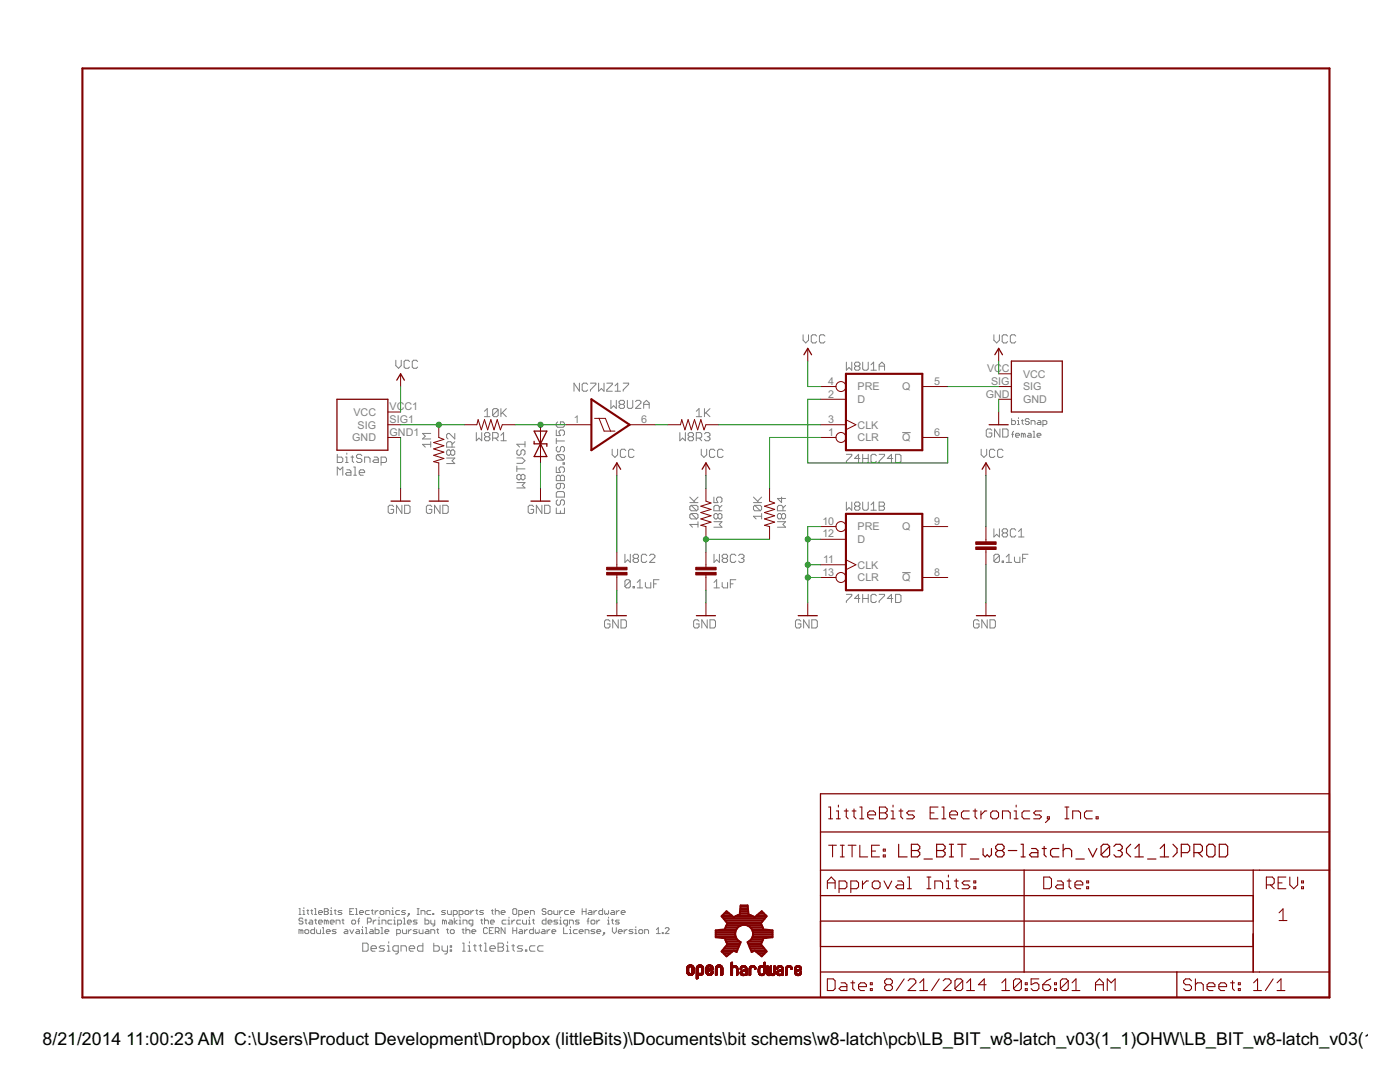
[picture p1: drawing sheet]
<svg xmlns="http://www.w3.org/2000/svg" width="279mm" height="216mm" viewBox="0 0 279 216" stroke-linecap="round" stroke-linejoin="round" font-family="sans-serif">
<defs><g id="words">
<g font-size="4">
<text x="8.5" y="208.5">8/21/2014</text>
<text x="25.2" y="208.5">11:00:23 AM C:\Users\Product Development\Dropbox (littleBits)\Documents\bit schems\w8-latch\pcb\LB_BIT_w8-latch_v03(1_1)OHW\LB_BIT_w8-latch_v03(1_1)P</text>
</g>
<g font-size="2.4" fill="#808080">
<text x="165.3" y="76.8">4</text>
<text x="171.2" y="77.9">PRE</text>
<text x="180.1" y="77.9">Q</text>
<text x="186.4" y="76.8">5</text>
<text x="197" y="74.2">VC</text>
<text x="197.8" y="76.8">SIG</text>
<text x="199.9" y="74.2">C</text>
<text x="204.2" y="75.4">VCC</text>
<text x="204.2" y="77.9">SIG</text>
<text x="70.6" y="83">VCC</text>
<text x="77.8" y="81.9">VCC1</text>
<text x="165.3" y="79.3">2</text>
<text x="171.2" y="80.4">D</text>
<text x="196.7" y="79.3">GND</text>
<text x="204.2" y="80.4">GND</text>
<text x="70.3" y="88.1">GND</text>
<text x="71.4" y="85.5">SIG</text>
<text x="77.8" y="84.4">SIG1</text>
<text x="77.8" y="86.9">GND1</text>
<text x="114.5" y="84.4">1</text>
<text x="128" y="84.4">6</text>
<text x="165.3" y="86.9">1</text>
<text x="165.3" y="84.4">3</text>
<text x="171.2" y="88.1">CLR</text>
<text x="171.2" y="85.5">CLK</text>
<text x="180.1" y="88.1">Q</text>
<text x="186.4" y="86.9">6</text>
<text x="164.1" y="107.3">12</text>
<text x="164.1" y="104.7">10</text>
<text x="171.2" y="105.8">PRE</text>
<text x="180.1" y="105.8">Q</text>
<text x="186.4" y="104.7">9</text>
<text x="164.3" y="112.3">11</text>
<text x="171.2" y="108.4">D</text>
<text x="171.2" y="113.4">CLK</text>
<text x="164.1" y="114.9">13</text>
<text x="171.2" y="116">CLR</text>
<text x="180.1" y="116">Q</text>
<text x="186.4" y="114.9">8</text>
</g>
</g></defs>
<g fill="none" stroke="#808080" stroke-width=".2">
<path d="M79 71.9v1.1l.5 .5 .6-.5v-1.1M81.7 72.1l-.3-.2h-.5l-.3 .2v1.1l.3 .3h.5l.3-.3M83.4 72.1l-.3-.2h-.6l-.2 .2v1.1l.2 .3h.6l.3-.3M115.6 76.5v1.6l-1-1.6v1.6M117.3 76.7l-.3-.2h-.5l-.3 .2v1.1l.3 .3h.5l.3-.3M117.8 76.5h1.1v.2l-1.1 1.1v.3M119.5 76.5v1.6l.5-.6 .5 .6v-1.6M121.1 76.5h1.1v.2l-1.1 1.1v.3h1.1M121.9 79.9v1.6l.6-.5 .5 .5v-1.6M122.7 78.1h1.1M122.7 77l.6-.5v1.6M124.4 76.5h1.1v.2l-1.1 1.1v.3"/>
<path d="M125.2 79.9v1.3l.3 .3h.5l.3-.3v-1.3M160.3 66.8v1.1l.5 .5 .6-.5v-1.1M163 67.1l-.3-.3h-.5l-.3 .3v1.1l.3 .2h.5l.3-.2M164.6 67.1l-.2-.3h-.6l-.3 .3v1.1l.3 .2h.6l.2-.2M168.9 72.3v1.6l.5-.6 .6 .6v-1.6M170.8 73.1l-.3-.3v-.3l.3-.2h.5l.3 .2v.3l-.3 .3M170.8 73.1l-.3 .2v.3l.3 .3h.5l.3-.3v-.3l-.3-.2M170.8 73.1h.5M172.2 72.3v1.3l.2 .3h.6l.3-.3v-1.3M173.8 73.9h1.1M173.8 72.8l.5-.5v1.6M175.5 73.9v-1.1l.5-.5 .5 .5v1.1"/>
<path d="M175.5 73.1h1M198.4 66.8v1.1l.5 .5 .6-.5v-1.1M201.1 67.1l-.3-.3h-.5l-.3 .3v1.1l.3 .2h.5l.3-.2M202.7 67.1l-.2-.3h-.6l-.3 .3v1.1l.3 .2h.6l.2-.2M67.3 90.7v1.6h.8l.3-.3v-.5l-.3-.3h-.8M67.3 94.8v-1.6l.6 .5 .5-.5v1.6M69 92.3h.5M69 91.2h.2v1.1M69.2 93.7h.6l.2 .3v.8h-.8l-.2-.2 .2-.3h.8M69.2 90.4v.3M70 91.2h.6M70.3 90.9v1.1l.3 .3"/>
<path d="M70.6 94.8h.5M70.6 93.2h.3v1.6M71.7 94.3h1.1v-.3l-.3-.3h-.6l-.2 .3v.6l.2 .2h.6M72.2 90.9l-.3-.2h-.5l-.3 .2v.3l.3 .3h.5l.3 .3v.2l-.3 .3h-.5l-.3-.3M72.8 92.3v-1.1h.8l.3 .3v.8M74.7 91.2h.5l.3 .3v.8h-.8l-.3-.3 .3-.2h.8M76.1 92.3h.8l.2-.3v-.5l-.2-.3h-.8v1.6M86 88.1v1.1M86 88.7h-1.7l.6 .5M86 86.5h-1.7l.6 .5-.6 .6h1.7M89.1 91.4h1.7l-.6 .5 .6 .6h-1.7M89.9 90l-.2-.2h-.3l-.3 .2v.6l.3 .2h.3l.2-.2"/>
<path d="M89.9 90l.3-.2h.3l.3 .2v.6l-.3 .2h-.3l-.3-.2M89.9 90v.6M90.2 89.2v-.8l-.3-.3h-.5l-.3 .3v.8h1.7M90.8 86.5v1.1l-1.1-1.1h-.3l-.3 .3v.5l.3 .3M90.8 88.1l-.6 .6M95.1 86.3v1.6l.5-.5 .5 .5v-1.6M96.7 82.1l.5-.6v1.6M96.7 83.1h1.1M97 87.1l-.3-.2v-.3l.3-.3h.5l.3 .3v.3l-.3 .2M97 87.1l-.3 .3v.3l.3 .2h.5l.3-.2v-.3l-.3-.3M97 87.1h.5M98.3 87.4h.8l.3-.3v-.5l-.3-.3h-.8v1.6"/>
<path d="M98.9 87.4l.5 .5M99.4 81.8v1.1l-.3 .2h-.5l-.3-.2M99.4 81.8l-.3-.3h-.5l-.3 .3v1.1M99.4 81.8l-1.1 1.1M100 86.9l.5-.6v1.6M100 81.5v1.6M100 87.9h1M100.2 82.3l.8 .8M101 81.5l-1 1.1M103.1 93v1.1M103.1 91.4h1.1l.6 .5-.6 .6h-1.1M103.1 96.3h1.7l-.6 .5 .6 .6h-1.7"/>
<path d="M103.1 93.6h1.7M103.4 89.7l-.3 .3v.6l.3 .2h.3l.3-.2v-.6l.2-.3h.3l.3 .3v.6l-.3 .2M104 94.9l-.3-.2h-.3l-.3 .2v.6l.3 .2h.3l.3-.2M104 94.9l.2-.2h.3l.3 .2v.6l-.3 .2h-.3l-.2-.2M104 94.9v.6M104.8 88.6h-1.7l.6 .6M104.8 88.1v1.1M111 85.8v1.1h.8l-.2-.5v-.3l.2-.3h.6l.2 .3v.5l-.2 .3M111 93.2v1.1h.8l-.2-.6v-.2l.2-.3h.6l.2 .3v.5l-.2 .3M111 95.1l.3-.3h.3l.2 .3 .3-.3h.3l.2 .3v.8h-1.6zM111 98.4l.3-.3h1.1l.2 .3v.8h-1.6zM111 87.5v1"/>
<path d="M111 88h1.6M111.3 84.2l-.3 .3v.5l.3 .3h1.1l.2-.3v-.5l-.2-.3h-.6v.5M111.3 89.1l-.3 .3v.5l.3 .3h.3l.2-.3v-.5l.3-.3h.3l.2 .3v.5l-.2 .3M111.3 90.7h1.1l.2 .3v.5l-.2 .3M111.3 99.7l-.3 .3v.5l.3 .3h.3l.2-.3v-.5l.3-.3h.3l.2 .3v.5l-.2 .3M111.3 90.7l-.3 .3v.5l.3 .3h1.1M111.3 90.7l1.1 1.1M111.8 96.5v.8l-.2 .2h-.3l-.3-.2v-.6l.3-.2h1.1l.2 .2v.6l-.2 .2M111.8 95.1v.8M112.4 92.4h.2v.2h-.2zM122.2 89.6v1.1l.5 .6 .6-.6v-1.1M123.8 80.7l-.3-.3v-.3l.3-.2h.6l.2 .2v.3l-.2 .3"/>
<path d="M123.8 80.7l-.3 .3v.2l.3 .3h.6l.2-.3v-.2l-.2-.3M123.8 80.7h.6M124.9 89.9l-.3-.3h-.5l-.3 .3v1.1l.3 .3h.5l.3-.3M126.5 89.9l-.2-.3h-.6l-.2 .3v1.1l.2 .3h.6l.2-.3M126.8 80.1l.3-.2h.5l.3 .2v.3l-1.1 1.1h1.1M128.5 80.7h1.1M128.5 81.5v-1.1l.5-.5 .6 .5v1.1M135.7 86.3v1.6l.5-.5 .6 .5v-1.6M137.6 87.1l-.3-.2v-.3l.3-.3h.5l.3 .3v.3l-.3 .2M137.6 87.1l-.3 .3v.3l.3 .2h.5l.3-.2v-.3l-.3-.3M137.6 87.1h.5M137.7 99.2l1 1.1"/>
<path d="M139 83.1h1M139 82.1l.5-.6v1.6M139 87.4h.8l.2-.3v-.5l-.2-.3h-.8v1.6M139.3 99.2l-.8 .8M139.5 87.4l.5 .5M140 89.6v1.1l.5 .6 .5-.6v-1.1M140.6 81.5v1.6M140.6 86.6l.3-.3h.5l.3 .3v.3l-.3 .2M140.9 82.3l.8 .8M141.1 87.1h.3M141.4 87.1l.3 .3v.3l-.3 .2h-.5l-.3-.2M141.7 81.5l-1.1 1.1"/>
<path d="M142.5 99.2v1.1h.8l-.3-.6v-.2l.3-.3h.5l.3 .3v.5l-.3 .3M142.7 89.9l-.3-.3h-.5l-.3 .3v1.1l.3 .3h.5l.3-.3M144.3 89.9l-.3-.3h-.5l-.3 .3v1.1l.3 .3h.5l.3-.3M150.4 99.2l1 1.1M152 99.2l-.8 .8M156 99.2v1.1l-.8-.8h1.6M168.9 90.7h1.1v.2l-1.1 1.1v.3M171.6 91.5h-1.1l.8-.8v1.6M172.2 91.5h1.1M172.2 90.7v1.6M173.3 90.7v1.6M174.9 90.9l-.3-.2h-.5l-.3 .2v1.1l.3 .3h.5l.3-.3"/>
<path d="M175.5 90.7h1v.2l-1 1.1v.3M178.2 91.5h-1.1l.8-.8v1.6M178.7 90.7h.8l.3 .2v1.1l-.3 .3h-.8zM180.1 86.3h1.6M195.8 89.6v1.1l.6 .6 .5-.6v-1.1M197.9 85.9l-.2-.3h-.6l-.3 .3v1.1l.3 .2h.6l.2-.2v-.6h-.5M198.5 89.9l-.2-.3h-.6l-.2 .3v1.1l.2 .3h.6l.2-.3M199.6 85.6v1.6l-1.1-1.6v1.6M200.1 85.6h.8l.3 .3v1.1l-.3 .2h-.8zM200.2 89.9l-.3-.3h-.5l-.3 .3v1.1l.3 .3h.5l.3-.3M201.9 83.5v1.2h.6l.2-.2v-.4l-.2-.2h-.6M201.9 86.7h.4"/>
<path d="M202.3 86.1l-.2 .2v.9M202.7 86.8h.8l-.2-.3h-.4l-.2 .2v.3l.2 .2h.4M203.1 84.7h.4M203.1 83.9h.2v.8M203.3 83.3v.2M203.8 83.9h.4M204 83.7v.8l.2 .2M204.2 86.7l-.4-.2v.7M204.2 86.7l.2-.2 .2 .2v.5M204.2 86.7v.5M205.2 86.5h.4l.2 .2v.5h-.6l-.2-.2 .2-.2h.6M205.4 83.7l-.2-.2h-.4l-.2 .4 .2 .2h.4l.2 .4-.2 .2h-.4l-.2-.2"/>
<path d="M205.8 84.7v-.8h.6l.2 .2v.6M206.2 87.2h.4M206.2 86.1h.2v1.1M207 86.8h.7l-.2-.3h-.3l-.2 .2v.3l.2 .2h.3M207.2 83.9h.3l.2 .2v.6h-.5l-.2-.2 .2-.2h.5M208.1 84.7h.6l.2-.2v-.4l-.2-.2h-.6v1.2M78.5 101.1l-.2-.3h-.6l-.2 .3v1.1l.2 .2h.6l.2-.2v-.6h-.5M80.2 100.8v1.6l-1.1-1.6v1.6M80.8 100.8h.8l.2 .3v1.1l-.2 .2h-.8zM86.2 101.1l-.3-.3h-.5l-.3 .3v1.1l.3 .2h.5l.3-.2v-.6h-.6M87.8 100.8v1.6l-1.1-1.6v1.6M88.4 100.8h.8l.3 .3v1.1l-.3 .2h-.8z"/>
<path d="M106.5 101.1l-.3-.3h-.5l-.3 .3v1.1l.3 .2h.5l.3-.2v-.6h-.5M108.1 100.8v1.6l-1.1-1.6v1.6M108.7 100.8h.8l.3 .3v1.1l-.3 .2h-.8zM111 101.4v1h1.6v-1M111.8 101.9v.5M124.7 110.6v1.6l.6-.5 .5 .5v-1.6M125.8 116l-.3-.3h-.5l-.3 .3v1M125.8 116v1l-.3 .3h-.5l-.3-.3M125.8 116l-1.1 1M126.3 117h.3v.3h-.3zM126.6 111.4l-.3-.3v-.2l.3-.3h.6l.2 .3v.2l-.2 .3M126.6 111.4l-.3 .3v.3l.3 .2h.6l.2-.2v-.3l-.2-.3"/>
<path d="M126.6 111.4h.6M127.2 117.3h1M127.2 116.2l.5-.5v1.6M128.8 116.2v.8l.3 .3h.8v-1.1M129.1 110.9l-.3-.3h-.6l-.2 .3v1.1l.2 .2h.6l.3-.2M129.6 110.9l.3-.3h.5l.3 .3v.2l-1.1 1.1h1.1M130.5 116.5h.5M131.5 115.7h-1v1.6M137.7 100.3h1.6M137.9 100.8h1.1l.3 .3v.5l-.3 .3M137.9 102.5h1.1l.3 .2v.6l-.3 .2M137.9 102.5l-.2 .2v.6l.2 .2h1.1"/>
<path d="M137.9 100.8l-.2 .3v.5l.2 .3h1.1M137.9 102.5l1.1 1M137.9 100.8l1.1 1.1M139.3 104.6h-1.6l.5 .6M139.3 104.1v1.1M142.5 104.1h1.6l-.5 .5 .5 .6h-1.6M142.5 116.2l.5-.5v1.6M142.5 117.3h1.1M142.5 110.6v1.6l.5-.5 .6 .5v-1.6M143.3 102.7l-.3-.2h-.3l-.2 .2v.6l.2 .2h.3l.3-.2M143.3 102.7l.3-.2h.2l.3 .2v.6l-.3 .2h-.2l-.3-.2M143.3 102.7v.6"/>
<path d="M143.6 101.9v-.8l-.3-.3h-.6l-.2 .3v.8h1.6M144.1 100.8l-.5 .6M144.1 116.2v.8l.3 .3h.8v-1.1M144.4 111.4l-.3-.3v-.2l.3-.3h.5l.3 .3v.2l-.3 .3M144.4 111.4l-.3 .3v.3l.3 .2h.5l.3-.2v-.3l-.3-.3M144.4 111.4h.5M145.8 116.5h.5M146.9 110.9l-.3-.3h-.6l-.2 .3v1.1l.2 .2h.6l.3-.2M146.9 115.7h-1.1v1.6M147.4 110.9l.3-.3h.5l.3 .3v.2l-.3 .3M147.9 111.4h.3M148.2 111.4l.3 .3v.3l-.3 .2h-.5l-.3-.2"/>
<path d="M150.4 100.3h1.6M150.6 100.8h1.1l.3 .3v.5l-.3 .3M150.6 100.8l-.2 .3v.5l.2 .3h1.1M150.6 100.8l1.1 1.1M152 103h-1.6l.5 .5M152 102.5v1M155.2 104.1h1.6l-.5 .5 .5 .6h-1.6M156 102.7l-.3-.2h-.3l-.2 .2v.6l.2 .2h.3l.3-.2M156 102.7l.3-.2h.2l.3 .2v.6l-.3 .2h-.2l-.3-.2M156 102.7v.6M156.3 101.9v-.8l-.3-.3h-.6l-.2 .3v.8h1.6M156.8 100.8l-.5 .6"/>
<path d="M168.9 100.2v1.6l.5-.5 .6 .5v-1.6M168.9 118.6h1.1v.3l-1.1 1.1v.2M170.8 101l-.3-.3v-.2l.3-.3h.5l.3 .3v.2l-.3 .3M170.8 101l-.3 .3v.2l.3 .3h.5l.3-.3v-.2l-.3-.3M170.8 101h.5M171.6 119.4h-1.1l.8-.8v1.6M172.2 100.2v1.3l.2 .3h.6l.3-.3v-1.3M172.2 118.6v1.6M172.2 119.4h1.1M173.3 118.6v1.6M173.8 100.7l.5-.5v1.6M173.8 101.8h1.1"/>
<path d="M174.9 118.9l-.3-.3h-.5l-.3 .3v1.1l.3 .2h.5l.3-.2M175.5 100.2h.8l.2 .3v.2l-.2 .3 .2 .3v.2l-.2 .3h-.8zM175.5 118.6h1v.3l-1 1.1v.2M175.5 101h.8M178.2 119.4h-1.1l.8-.8v1.6M178.7 118.6h.8l.3 .3v1.1l-.3 .2h-.8zM180.1 114.3h1.6M198.4 105.5v1.6l.5-.5 .6 .5v-1.6M199.5 110.9l-.3-.3h-.6l-.2 .3v1.1M199.5 110.9v1.1l-.3 .2h-.6l-.2-.2M199.5 110.9l-1.1 1.1M200 112h.3v.2h-.3z"/>
<path d="M200.3 106.3l-.3-.2v-.3l.3-.3h.5l.3 .3v.3l-.3 .2M200.3 106.3l-.3 .3v.3l.3 .2h.5l.3-.2v-.3l-.3-.3M200.3 106.3h.5M200.8 112.2h1.1M200.8 111.1l.6-.5v1.6M202.5 111.1v.9l.2 .2h.8v-1.1M202.7 105.8l-.2-.3h-.6l-.3 .3v1.1l.3 .2h.6l.2-.2M203.3 107.1h1.1M203.3 106.1l.5-.6v1.6M204.1 111.4h.5M205.2 110.6h-1.1v1.6M121.7 124l-.2-.3h-.6l-.3 .3v1l.3 .3h.6l.2-.3v-.5h-.5"/>
<path d="M123.4 123.7v1.6l-1.1-1.6v1.6M123.9 123.7h.8l.3 .3v1l-.3 .3h-.8zM139.5 124l-.3-.3h-.5l-.3 .3v1l.3 .3h.5l.3-.3v-.5h-.5M141.1 123.7v1.6l-1-1.6v1.6M141.7 123.7h.8l.3 .3v1l-.3 .3h-.8zM159.8 124l-.2-.3h-.6l-.3 .3v1l.3 .3h.6l.2-.3v-.5h-.5M161.5 123.7v1.6l-1.1-1.6v1.6M162 123.7h.8l.3 .3v1l-.3 .3h-.8zM195.4 124l-.3-.3h-.5l-.3 .3v1l.3 .3h.5l.3-.3v-.5h-.6M197 123.7v1.6l-1.1-1.6v1.6M197.6 123.7h.8l.2 .3v1l-.2 .3h-.8zM59.7 181.3h.2v1.2"/>
<path d="M59.7 182.5h.4M60.1 185.7l-.4-.2v.8M60.1 185.7l.2-.2 .2 .2v.6M60.1 185.7v.6M60.5 182.5h.3M60.5 181.7h.1v.8M60.5 183.4l-.2-.2h-.4l-.2 .4 .2 .2h.4l.2 .4-.2 .2h-.4l-.2-.2M60.6 181.1v.2M60.8 183.6h.4M60.8 185.7l.2-.2h.4l.2 .2v.4l-.2 .2h-.4l-.2-.2zM61 183.4v.8l.2 .2M61.2 181.7h.4"/>
<path d="M61.4 181.5v.8l.2 .2M61.8 183.6h.4l.2 .2v.6h-.6l-.2-.2 .2-.2h.6M62 181.7h.4M62.2 181.5v.8l.2 .2M62.8 181.3h.2v1.2M62.8 182.5h.4M62.8 183.6h.4M62.8 185.1v1.2h-.6l-.2-.2v-.4l.2-.2h.6M63 183.4v.8l.2 .2M63.2 185.5v.6l.2 .2h.6v-.8M63.6 182.1h.7l-.1-.4h-.4l-.2 .2v.4l.2 .2h.4M63.6 184h.7l-.1-.4h-.4l-.2 .2v.4l.2 .2h.4"/>
<path d="M64.3 186.3h.4M64.3 185.1h.2v1.2M64.7 181.3h.6l.2 .2-.2 .4 .2 .4-.2 .2h-.6zM64.7 181.9h.6M65.1 183.8l-.4-.2v.8M65.1 183.8l.2-.2 .2 .2v.6M65.1 183.8v.6M65.1 185.9h.8l-.2-.4h-.4l-.2 .2v.4l.2 .2h.4M65.9 182.5h.4M65.9 181.7h.2v.8M65.9 184h.8l-.2-.4h-.4l-.2 .2v.4l.2 .2h.4M66.1 181.1v.2"/>
<path d="M66.7 181.7h.4M66.9 181.5v.8l.2 .2M67.1 184.4v-.8h.6l.2 .2v.6M67.1 185.5h-.6l-.2 .2 .2 .2h.4l.2 .2-.2 .2h-.6M68.2 181.7h-.5l-.2 .2 .2 .2h.4l.1 .2-.1 .2h-.6M68.2 183.6h.4M68.4 183.4v.8l.2 .2M68.8 185.5h.4l.2 .2v.6h-.6l-.2-.2 .2-.2h.6M69.8 181.9h.4M69.8 185.5l.4 .8 .4-.8M70.2 183.8l.2-.2h.4l.2 .2v.4l-.2 .2h-.4l-.2-.2zM70.6 181.3h-.8v1.2h.8"/>
<path d="M71 181.3h.2v1.2M71 182.5h.4M71.2 185.5h.4l.2 .2v.6h-.6l-.2-.2 .2-.2h.6M71.4 183.8h.4M71.8 182.1h.7l-.2-.4h-.4l-.1 .2v.4l.1 .2h.4M71.8 183.2l-.2 .2v1M72.1 185.5h.2v.8M72.1 186.3h.4M72.3 184.9v.2M72.4 188.2h.8l.3 .2v1.1l-.3 .3h-.8zM72.9 186.3h.4M72.9 185.1h.2v1.2"/>
<path d="M73.3 184h.6l.2-.2v-.4l-.2-.2h-.6v1.2M73.7 181.7h-.6l-.2 .2v.4l.2 .2h.6M73.9 185.5h.4l.2 .2v.6h-.6l-.2-.2 .2-.2h.6M74 189.3h1.1v-.3l-.3-.3h-.5l-.3 .3v.5l.3 .3h.5M74.1 181.7h.4M74.3 181.5v.8l.2 .2M74.5 183.6v.8M74.9 181.7v.8M74.9 185.1v1.2h.6l.1-.2v-.4l-.1-.2h-.6M75.1 183.6h-.2l-.4 .4M75.5 181.7h-.2l-.4 .4M75.5 184.4h.3"/>
<path d="M75.5 183.6h.1v.8M75.6 183v.2M75.8 181.9l.2-.2h.4l.2 .2v.4l-.2 .2h-.4l-.2-.2zM76 185.1h.2v1.2M76 186.3h.4M76.2 184.4v-.8h.6l.2 .2v.6M76.8 188.7h-.9l-.2 .3 .2 .3h.6l.3 .2-.3 .3h-.8M76.8 185.9h.8l-.2-.4h-.4l-.2 .2v.4l.2 .2h.4M77 182.5v-.8h.6l.2 .2v.6M77.3 189.8h.6M77.3 188.7h.3v1.1M77.6 187.9v.3"/>
<path d="M78.2 181.7h.2v.8M78.2 182.5h.4M78.2 183.6h-.6l-.2 .2v.4l.2 .2h.6M78.4 181.1v.2M78.6 184.4h.4M78.6 183.6h.2v.8M78.8 183v.2M79.2 186.3h.5l.2-.2v-.4l-.2-.2h-.5v1.2M79.4 184.4h.5l.2-.2v-.4l-.2-.2h-.5v1.2M79.5 189.8h-.8l-.3-.3v-.5l.3-.3h.8v1.4l-.3 .3h-.3M79.7 181.7h-.5l-.2 .2v.4l.2 .2h.5M80 189.8v-1.1h.9l.2 .3v.8"/>
<path d="M80.3 185.5v.6l.2 .2h.6v-.8M80.5 183.2h.2v1.2M80.5 184.4h.4M80.9 181.7h-.6l-.2 .2 .8 .4-.2 .2h-.6M81.3 184h.8l-.2-.4h-.4l-.2 .2v.4l.2 .2h.4M81.5 182.3h.2v.2h-.2zM81.5 185.5v.8M81.7 189.3h1.1v-.3l-.3-.3h-.6l-.2 .3v.5l.2 .3h.6M81.7 182.5l-.4 .4M82.1 185.5h-.2l-.4 .4M83.2 181.3h.5M83.2 182.5h.5"/>
<path d="M83.2 183.6h-.5l-.2 .2 .2 .2h.4l.1 .2-.1 .2h-.6M83.2 185.5h-.5l-.2 .2 .2 .2h.4l.1 .2-.1 .2h-.6M83.4 181.3v1.2M83.7 185.5v.6l.1 .2h.6v-.8M84 182.5v-.8h.6l.2 .2v.6M84.4 188.2v1.6h-.8l-.3-.3v-.5l.3-.3h.8M84.8 183.2v1.2h.6l.2-.2v-.4l-.2-.2h-.6M85 185.5h.4l.2 .2v.6h-.6l-.2-.2 .2-.2h.6M86 181.7h-.6l-.2 .2v.4l.2 .2h.6M86 183.6v.6l.2 .2h.6M86 186.3v-.8h.6l.2 .2v.6M86.4 182.3h.2v.2h-.2z"/>
<path d="M86.6 188.2v1.6h.8l.3-.3v-.5l-.3-.3h-.8M86.8 183.6v1l-.4 .2M87.1 185.5h.4M87.3 185.3v.8l.2 .2M88.2 188.7v.8l.3 .3h.8M88.7 183.8l-.4-.2v.8M88.7 183.8v.6M88.7 183.8l.2-.2 .2 .2v.6M88.9 181.7h-.6l-.2 .2 .2 .2h.4l.2 .2-.2 .2h-.6M89.1 185.5h.4M89.3 188.7v1.4l-.3 .3h-.2M89.3 181.7v.6l.2 .2h.6v-.8"/>
<path d="M89.3 185.3v.8l.2 .2M89.7 183.6h.4l.2 .2v.6h-.6l-.2-.2 .2-.2h.6M89.9 189.5h.2v.3h-.2zM89.9 188.7h.2v.3h-.2zM90.1 185.5h.4l.2 .2v.4l-.2 .2h-.4l-.2-.2v-.4zM90.5 182.5h.5l.2-.2v-.4l-.2-.2h-.5v1.2M90.7 183.2v1.2M91.2 183.6l-.5 .4 .5 .4M91.6 182.5h.6l.2-.2v-.4l-.2-.2h-.6v1.2M91.6 184.4h.4M91.6 183.6h.2v.8M91.8 183v.2"/>
<path d="M92.2 185.5h.4M92.3 189.8h.6M92.3 188.2h.3v1.6M92.4 185.3v.8l.2 .2M92.4 184.4v-.8h.6l.2 .2v.6M92.8 181.9l.2-.2h.4l.2 .2v.4l-.2 .2h-.4l-.2-.2zM93 185.7l.2-.2h.4l.2 .2v.6M93 185.1v1.2M93.4 189.8h.5M93.4 188.7h.3v1.1M93.7 187.9v.3M94 181.7v.8"/>
<path d="M94.2 185.9h.8l-.3-.4h-.3l-.2 .2v.4l.2 .2h.3M94.4 184.4h-.6l-.2-.2v-.4l.2-.2h.6v1l-.4 .2M94.5 188.7h.5M94.6 181.7h-.2l-.4 .4M94.8 188.4v1.1l.2 .3M95 181.7h.3M95.1 181.5v.8l.2 .2M95.6 188.7h.5M95.9 188.4v1.1l.2 .3M95.9 183.6h.4M96.1 183.4v.8l.2 .2M96.5 181.7h-.6l-.2 .2 .2 .2h.4l.2 .2-.2 .2h-.6"/>
<path d="M96.7 189.8h.5M96.7 188.2h.2v1.6M96.7 183.8l.2-.2h.4l.2 .2v.6M96.7 183.2v1.2M97.3 185.3l-.2-.2h-.4l-.2 .2v.8l.2 .2h.4l.2-.2M97.7 185.7h.4M97.8 189.3h1v-.3l-.2-.3h-.6l-.2 .3v.5l.2 .3h.6M97.9 184h.7l-.2-.4h-.3l-.2 .2v.4l.2 .2h.3M98.1 181.7h.3M98.3 181.5v.8l.1 .2M98.4 185.1h-.7v1.2h.7M98.8 181.3v1.2"/>
<path d="M98.8 185.9h.6l.2-.2v-.4l-.2-.2h-.6v1.2M98.8 181.9l.2-.2h.4l.2 .2v.6M99.2 185.9l.4 .4M99.4 188.2h.8l.3 .2v.3l-.3 .3 .3 .3v.2l-.3 .3h-.8zM99.4 189h.8M100 182.1h.8l-.2-.4h-.4l-.2 .2v.4l.2 .2h.4M100.8 185.1v1.2l-.8-1.2v1.2M101 183.6h-.6l-.2 .2v.4l.2 .2h.6M101 189.8h.6M101 188.7h.3v1.1M101.3 187.9v.3M101.4 184.4h.4"/>
<path d="M101.4 183.6h.2v.8M101.6 183v.2M102.1 188.7h.6M102.2 183.6v.8M102.3 181.5l.3-.2h.3l.2 .2v.8l-.2 .2h-.3l-.3-.2zM102.3 185.1v1.2M102.3 185.7h.8M102.4 188.4v1.1l.3 .3M102.7 183.6h-.1l-.4 .4M103.1 185.1v1.2M103.5 182.5h.6l.2-.2v-.4l-.2-.2h-.6v1.2M103.7 185.5h.4l.2 .2v.6h-.6l-.2-.2 .2-.2h.6"/>
<path d="M103.9 183.6h-.6l-.2 .2v.4l.2 .2h.6M104.3 183.6v.6l.2 .2h.6v-.8M104.3 188.7h-.8l-.3 .3 .3 .3h.5l.3 .2-.3 .3h-.8M104.7 182.1h.8l-.2-.4h-.4l-.2 .2v.4l.2 .2h.4M104.7 185.5v.8M104.9 189.5h.2v.3h-.2zM105.3 185.5h-.2l-.4 .4M105.5 183.6h.2v.8M105.5 184.4h.4M105.7 183v.2M105.9 182.5v-.8h.5l.2 .2v.6M106.2 183.6h.4"/>
<path d="M106.4 185.1v1.2h-.5l-.2-.2v-.4l.2-.2h.5M106.4 183.4v.8l.2 .2M106.8 188.7h-.8l-.3 .3v.5l.3 .3h.8M106.8 185.5v.6l.2 .2 .2-.2 .2 .2 .2-.2v-.6M108.2 185.5h.4l.2 .2v.6h-.6l-.2-.2 .2-.2h.6M108.4 188.7h-.8l-.3 .3v.5l.3 .3h.8M109 181.5l-.2-.2h-.4l-.2 .2 .2 .4h.4l.2 .2-.2 .4h-.4l-.2-.2M109 183.2v1.2h-.6l-.2-.2v-.4l.2-.2h.6M109.2 185.5v.8M109.4 181.9l.2-.2h.3l.3 .2v.4l-.3 .2h-.3l-.2-.2zM109.4 184h.8l-.3-.4h-.3l-.2 .2v.4l.2 .2h.3M109.7 185.5h-.1l-.4 .4"/>
<path d="M110.2 185.9h.7l-.2-.4h-.4l-.1 .2v.4l.1 .2h.4M110.5 181.7v.6l.2 .2h.6v-.8M111.3 183.6h-.6l-.2 .2 .2 .2h.4l.2 .2-.2 .2h-.6M111.7 181.7v.8M111.7 184.4h.4M111.7 183.6h.2v.8M111.9 183v.2M112.3 181.7h-.2l-.4 .4M112.5 185.1v1.2h.8M113.3 184.4h-.6l-.2-.2v-.4l.2-.2h.6v1l-.4 .2M113.5 181.7h-.6l-.2 .2v.4l.2 .2h.6M113.6 185.5h.3v.8"/>
<path d="M113.6 184.4v-.8h.6l.2 .2v.6M113.6 186.3h.4M113.9 182.1h.7l-.2-.4h-.4l-.1 .2v.4l.1 .2h.4M113.9 184.9v.2M115.2 185.5h-.6l-.2 .2v.4l.2 .2h.6M115.6 183.6h-.6l-.2 .2 .8 .4-.2 .2h-.6M115.6 185.9h.8l-.2-.4h-.4l-.2 .2v.4l.2 .2h.4M116.2 181.9h.8M116.2 181.3v1.2M116.8 186.3v-.8h.5l.2 .2v.6M117 181.3v1.2M117.2 183.8h.3"/>
<path d="M117.5 181.7h.4l.2 .2v.6h-.6l-.2-.2 .2-.2h.6M117.5 183.2l-.2 .2v1M117.9 183.8l.2-.2h.4l.2 .2v.4l-.2 .2h-.4l-.2-.2zM118.5 181.7v.8M118.7 185.5h-.6l-.2 .2 .2 .2h.4l.2 .2-.2 .2h-.6M119.1 181.7h-.2l-.4 .4M119.1 183.6v.8M119.1 185.9h.8l-.2-.4h-.4l-.2 .2v.4l.2 .2h.4M119.7 183.6h-.2l-.4 .4M120.3 181.3v1.2h-.6l-.2-.2v-.4l.2-.2h.6M120.5 186.1h.2v.2h-.2zM120.7 181.7v.6l.2 .2 .2-.2 .1 .2 .3-.2v-.6"/>
<path d="M120.7 186.3l-.4 .4M121.2 183.6h.3v.8M121.2 184.4h.4M121.5 183v.2M122 181.7h.4l.2 .2v.6h-.6l-.2-.2 .2-.2h.6M122 183.6h.4M122.2 185.1v.8l.4 .4 .4-.4v-.8M122.2 183.4v.8l.2 .2M123 181.7v.8M123.4 185.9h.8l-.2-.4h-.4l-.2 .2v.4l.2 .2h.4M123.6 181.7h-.2l-.4 .4M123.6 183.6h-.6l-.2 .2 .2 .2h.4l.2 .2-.2 .2h-.6"/>
<path d="M124 182.1h.8l-.2-.4h-.4l-.2 .2v.4l.2 .2h.4M124.6 185.5v.8M125.2 185.5h-.3l-.3 .4M126.3 185.5h-.6l-.2 .2 .2 .2h.4l.2 .2-.2 .2h-.6M126.7 185.5h.2v.8M126.7 186.3h.4M126.9 184.9v.2M127.7 185.5h.4l.2 .2v.4l-.2 .2h-.4l-.2-.2v-.4zM128.7 186.3v-.8h.5l.2 .2v.6M131 186.3h.8M131 185.5l.4-.4v1.2M132.2 186.1h.2v.2h-.2z"/>
<path d="M132.8 185.3l.1-.2h.4l.2 .2v.2l-.7 .8h.7"/>
</g>
<g fill="none" stroke="#800000" stroke-width=".21">
<path d="M165.1 177.3v-1.5l.8-.8 .8 .8v1.5M165.1 176.2h1.6M165.4 168.7h1.5M165.4 161h.4v2.4M165.4 163.4h.8M166.2 168.7v2.3M166.9 163.4h.8M166.9 161.8h.4v1.6M167.3 160.7v.3M167.4 177.3h1.2l.4-.3v-.8l-.4-.4h-1.2v2.3M167.7 168.7h.8M167.7 171h.8"/>
<path d="M168.1 168.7v2.3M168.5 161.8h.8M168.9 161.4v1.6l.4 .4M169.3 168.7h1.5M169.8 177.3h1.2l.3-.3v-.8l-.3-.4h-1.2v2.3M170.1 168.7v2.3M170.1 161.8h.7M170.4 161.4v1.6l.4 .4M171.6 168.7v2.3h1.6M171.6 161h.4v2.4M171.6 163.4h.8M172.1 175.8v1.5"/>
<path d="M173.2 162.6h1.5v-.4l-.4-.4h-.7l-.4 .4v.8l.4 .4h.7M173.3 175.8h-.4l-.8 .8M173.9 169.8h.8M174.1 176.2l.4-.4h.8l.3 .4v.8l-.3 .3h-.8l-.4-.3zM175.5 168.7h-1.6v2.3h1.6M175.5 161h1.2l.4 .4v.4l-.4 .4 .4 .4v.4l-.4 .4h-1.2zM175.5 162.2h1.2M176.3 170.6h.4v.4h-.4zM176.3 169.4h.4v.4h-.4zM176.4 175.8l.8 1.5 .8-1.5M177.8 163.4h.8M177.8 161.8h.4v1.6"/>
<path d="M178.2 160.7v.3M179.2 175.8h.7l.4 .4v1.1h-1.1l-.4-.3 .4-.4h1.1M179.4 161.8h.8M179.8 161.4v1.6l.4 .4M181.1 175h.4v2.3M181.1 177.3h.8M182.5 161.8h-1.1l-.4 .4 .4 .4h.7l.4 .4-.4 .4h-1.1M185 175h.8M185 177.3h.8M185.4 175v2.3M185.6 162.2h.8M186.6 177.3v-1.5h1.1l.4 .4v1.1"/>
<path d="M187.2 161h-1.6v2.4h1.6M188 161h.4v2.4M188 163.4h.8M188.9 177.3h.8M188.9 175.8h.4v1.5M189.3 174.6v.4M189.5 162.6h1.6v-.4l-.4-.4h-.8l-.4 .4v.8l.4 .4h.8M190.5 175.8h.7M190.8 175.4v1.6l.4 .3M193.4 161.8h-1.1l-.4 .4v.8l.4 .4h1.1M193.6 175.8h-1.2l-.4 .4 .4 .4h.8l.4 .4-.4 .3h-1.2M194.2 161.8h.8"/>
<path d="M194.4 177h.3v.3h-.3zM194.4 175.8h.3v.4h-.3zM194.6 161.4v1.6l.4 .4M195.8 161.8v1.6M196.9 161.8h-.3l-.8 .8M197.7 162.2l.4-.4h.8l.4 .4v.8l-.4 .4h-.8l-.4-.4zM200.1 163.4v-1.6h1.1l.4 .4v1.2M202.4 163.4h.8M202.4 161.8h.4v1.6M202.8 160.7v.3M205.5 161.8h-1.2l-.3 .4v.8l.3 .4h1.2M207.9 161.8h-1.2l-.4 .4 .4 .4h.8l.4 .4-.4 .4h-1.2"/>
<path d="M208.3 175h1.2l.3 .4v1.6l-.3 .3h-1.2zM209 163h.4v.4h-.4zM209.4 163.4l-.8 .7M211 175.8h.8l.4 .4v1.1h-1.2l-.4-.3 .4-.4h1.2M212.5 161h.8M212.5 163.4h.8M212.9 161v2.4M213 175.8h.7M213.4 175.4v1.6l.3 .3M214.1 163.4v-1.6h1.2l.3 .4v1.2M214.5 176.6h1.6v-.4l-.4-.4h-.8l-.4 .4v.8l.4 .3h.8M216.9 177h.4v.3h-.4z"/>
<path d="M216.9 175.8h.4v.4h-.4zM218 161.8h-1.2l-.4 .4v.8l.4 .4h1.2M218.8 163h.4v.4h-.4zM252.7 176.6h1.2l.4-.4v-.8l-.4-.4h-1.2v2.3M253.5 176.6l.8 .7M255.1 176.2h.8M256.6 175h-1.5v2.3h1.5M257.4 175v1.6l.8 .7 .8-.7v-1.6M259.8 177h.3v.3h-.3zM259.8 175.8h.3v.4h-.3zM165.1 195.3h1.2l.4 .4v1.6l-.4 .4h-1.2zM167.9 196.1h.7l.4 .4v1.2h-1.1l-.5-.4 .5-.4h1.1"/>
<path d="M169.8 196.1h.8M170.2 195.7v1.6l.4 .4M171.3 196.9h1.6v-.4l-.4-.4h-.8l-.4 .4v.8l.4 .4h.8M173.7 197.3h.4v.4h-.4zM173.7 196.1h.4v.4h-.4zM176.9 196.5l-.3 .4v.4l.3 .4h.8l.4-.4v-.4l-.4-.4M176.9 196.5l-.3-.4v-.4l.3-.4h.8l.4 .4v.4l-.4 .4M176.9 196.5h.8M180.4 195.3l-1.5 2.4M181.2 195.7l.4-.4h.8l.4 .4v.4l-1.6 1.6h1.6M183.6 197.7h1.5M183.6 196.1l.7-.8v2.4"/>
<path d="M187.5 195.3l-1.6 2.4M188.2 195.7l.4-.4h.8l.4 .4v.4l-1.6 1.6h1.6M192.1 195.7v1.6l-.4 .4h-.7l-.4-.4M192.1 195.7l-.4-.4h-.7l-.4 .4v1.6M192.1 195.7l-1.5 1.6M192.9 197.7h1.6M192.9 196.1l.8-.8v2.4M196.8 196.5h-1.5l1.1-1.2v2.4M199.9 197.7h1.6M199.9 196.1l.8-.8v2.4M203.8 195.7v1.6l-.4 .4h-.8l-.3-.4M203.8 195.7l-.4-.4h-.8l-.3 .4v1.6"/>
<path d="M203.8 195.7l-1.5 1.6M204.6 197.3h.4v.4h-.4zM204.6 196.1h.4v.4h-.4zM207.3 195.3h-1.5v1.2l.8-.4h.3l.4 .4v.8l-.4 .4h-.7l-.4-.4M208.1 196.5h1.2l.4 .4v.4l-.4 .4h-.8l-.4-.4zM209.7 195.3l-.8 .4-.8 .8M210.5 197.3h.3v.4h-.3zM210.5 196.1h.3v.4h-.3zM213.2 195.7v1.6l-.4 .4h-.8l-.4-.4M213.2 195.7l-.4-.4h-.8l-.4 .4v1.6M213.2 195.7l-1.6 1.6M214 197.7h1.5"/>
<path d="M214 196.1l.7-.8v2.4M218.6 196.5h1.6M218.6 197.7v-1.6l.8-.8 .8 .8v1.6M221 197.7v-2.4l.8 .8 .7-.8v2.4M237.8 195.7l-.4-.4h-.8l-.4 .4v.4l.4 .4h.8l.4 .4v.4l-.4 .4h-.8l-.4-.4M238.6 196.5l.4-.4h.7l.4 .4v1.2M238.6 195.3v2.4M240.9 196.9h1.6v-.4l-.4-.4h-.8l-.4 .4v.8l.4 .4h.8M243.2 196.9h1.6v-.4l-.4-.4h-.8l-.4 .4v.8l.4 .4h.8M245.6 196.1h.8M246 195.7v1.6l.4 .4M247.1 197.3h.4v.4h-.4z"/>
<path d="M247.1 196.1h.4v.4h-.4zM250.2 197.7h1.6M250.2 196.1l.8-.8v2.4M254.1 195.3l-1.6 2.4M254.9 197.7h1.5M254.9 196.1l.8-.8v2.4M255.3 182.1l.8-.7v2.3M255.3 183.7h1.5"/>
</g>
<g fill="none" stroke="#800000" stroke-width=".25">
<path d="M67.2 79.7h10.2v10.1h-10.2zM79.2 75.9l.7-1.3 .8 1.3M160.4 70.8l.8-1.3 .8 1.3M198.5 70.8l.8-1.3 .8 1.3M201.8 72.1h10.2v10.1h-10.2zM78 100h3.9M85.7 100h3.8M106 100h3.8M106.6 86h2.5l-2.5 5.1h2.5zM106.6 88.1v.5h2.5v.5M122.3 93.6l.8-1.2 .8 1.2M140.1 93.6l.8-1.2 .7 1.2"/>
<path d="M196 93.6l.8-1.2 .7 1.2M197.4 84.8h3.8M121.2 122.9h3.8M139 122.9h3.8M159.3 122.9h3.8M194.9 122.9h3.8M163.7 158.4h101.6v40.6h-101.6zM163.7 173.6h101.6M163.7 166h101.6M163.7 178.7h86.4M204.4 173.6v20.4M250.1 173.6v20.4"/>
<path d="M163.7 194h101.6M163.7 183.8h86.4M163.7 188.9h86.4M234.9 194v5"/>
</g>
<g fill="none" stroke="#800000" stroke-width=".2">
<path d="M79.9 74.6v2.5M161.2 69.5v2.6M163.7 77.1h3.1M163.7 79.7h5.1M184.1 77.1h5M199.3 74.6h2.5M199.3 77.1h2.5M199.3 79.7h2.5M199.3 69.5v2.6M77.4 84.8h2.5M77.4 82.2h2.5M77.4 87.3h2.5"/>
<path d="M79.9 97.5v2.5M87.6 84.8v2.5l1 .4-2 .6 2 .6-2 .7 2 .6-2 .6 2 .7-2 .6 1 .3v2.5M87.6 97.5v2.5M92.6 84.8h2.6l.2-1.1 .7 2.1 .6-2.1 .6 2.1 .7-2.1 .6 2.1 .6-2.1 .7 2.1 .3-1h2.6M107.9 84.8v7.6M107.9 97.5v2.5M112.9 84.8h5.1M118.7 83.5h2.1l1 2.5M119.5 83.5l1.1 2.5h2.1M123.1 92.4v2.5M125.6 84.8h5.1M133.3 84.8h2.5l.3-1.1 .6 2.1 .6-2.1 .7 2.1 .6-2.1 .6 2.1 .7-2.1 .6 2.1 .4-1h2.5"/>
<path d="M140.9 92.4v2.5M140.9 97.5v2.5l1 .4-2 .6 2 .6-2 .7 2 .6-2 .6 2 .7-2 .6 1 .3v2.5M153.6 97.5v2.5l1 .4-2 .6 2 .6-2 .7 2 .6-2 .6 2 .7-2 .6 1 .3v2.5M163.7 84.8h5.1M163.7 87.3h3.1M168.8 83.8l2 1-2 .9M184.1 87.3h5M196.8 92.4v2.5M199.3 82.2v2.6M123.1 110.2v3M123.1 114.7v3.1M140.9 110.2v3"/>
<path d="M140.9 114.7v3.1M163.7 115.2h3.1M163.7 107.6h5.1M163.7 112.7h5.1M163.7 105.1h3.1M168.8 111.7l2 1-2 1M184.1 115.2h5M184.1 105.1h5M196.8 105.1v3M196.8 109.6v3.1M123.1 120.3v2.6M140.9 120.3v2.6"/>
<path d="M161.2 120.3v2.6M196.8 120.3v2.6M137.1 194h.4M137.1 194h.3M137.1 193.9h.3M137.1 193.8h.3M137.1 193.7h.3M137.1 193.6h.3M137.1 193.5h.3M137.1 193.4h.3M137.1 193.3h.3M137.1 193.2h.3"/>
<path d="M137.1 194.1h.4M137.1 194.2h.6M137.1 194.2h.5M137.1 194.3h1.3M137.2 192.9h1.2M137.2 192.8h1.2M137.2 194.4h1.2M137.2 192.7h1.1M137.3 194.5h1M137.3 192.7h1M137.4 194.5h.8M137.4 192.7h.8"/>
<path d="M137.4 194.6h.8M137.4 192.6h.7M137.5 193.2h-.4M137.5 193.1h-.4M137.5 193h-.4M137.6 194.6h.4M137.6 192.6h.4M137.6 193h-.5M137.9 193h.6M138 194.1h.5M138 193h.5M138 193.1h.5"/>
<path d="M138.1 194.1h.4M138.1 193.1h.4M138.1 194h.4M138.1 193.9h.4M138.1 193.8h.4M138.1 193.7h.4M138.1 193.6h.4M138.1 193.5h.4M138.1 193.4h.4M138.1 193.3h.4M138.1 193.2h.4M138.3 194.4h-1.1"/>
<path d="M138.4 194.3h-1.2M138.5 194.2h-.6M138.5 192.9l-1.4 .1M138.5 194l-.4 .1M139 195.2h.3M139 195.1h.3M139 195h.3M139 194.9h.3M139 194.8h.3M139 194.7h.3M139 194.4h1.3M139 194.3h1.4"/>
<path d="M139 194.2h.6M139 194.2h.5M139 194.1h.4M139 194l.4 .1M139 194h.4M139 193.9h.3M139 193.8h.3M139 193.7h.3M139 193.6h.3M139 193.5h.3M139 193.4h.3M139 193.3h.3"/>
<path d="M139 193.2h.3M139 195.3h.1M139 193h.4M139 192.9h1.3M139.1 192.8h1.2M139.1 192.7h1.1M139.2 192.7h1M139.3 192.7h.8M139.3 195.3h-.3M139.3 192.6h.7M139.4 193.2h-.4M139.4 194.6h-.4"/>
<path d="M139.4 193.1h-.4M139.5 194.6h.4M139.5 192.6h.4M139.5 193h-.5M139.8 194.2h.6M139.9 193h.5M140 194.1h.4M140 193h.4M140 193.1h.4M140 194h.4M140 193.9h.4M140 193.8h.4"/>
<path d="M140 193.7h.4M140 193.6h.4M140 193.5h.4M140 193.4h.4M140 193.3h.4M140 193.2h.4M140.1 194.6h-1.1M140.1 194.5h-1.1M140.2 194.5h-1.2M140.3 194.4h-1.3M140.3 194.3h-1.3M140.4 192.9l-1.4 .1"/>
<path d="M140.4 194.2h-.5M140.4 194.1h-.4M140.9 194.1h.4M140.9 194h.4M140.9 193.5h1.4M140.9 193.4h.4M140.9 193.4h.3M140.9 193.3h.3M140.9 193.2h.4M140.9 193.1h.4M140.9 194.2h.5M140.9 194.1h.5"/>
<path d="M140.9 194.2h.6M141 194.3h1.2M141 192.9h1.2M141 192.8h1.2M141 194.4h1.2M141.1 194.4h1M141.1 192.7h1M141.1 194.5h1M141.2 194.5h.8M141.2 192.7h.8M141.2 194.6h.8M141.2 192.6h.7"/>
<path d="M141.3 193.2l-.4 .1M141.3 193.9l-.4 .1M141.3 193.1h-.4M141.4 193.4h.9M141.4 193h-.5M141.4 192.6h.4M141.4 194.6h.4M141.4 193.9h-.5M141.5 193.4h.8M141.6 193.8h-.7M141.6 193.4h.7M141.7 194.2h.6"/>
<path d="M141.7 193.3h.6M141.8 193.7h-.9M141.8 193h.5M141.8 193.3h.5M141.9 193.1h.4M141.9 193.7h-1M141.9 194.1h.4M141.9 193.2h.4M141.9 194h.4M142 193.9h.3M142 193.8h.3M142 193.6l-1.1 .1"/>
<path d="M142.1 193.8h.2M142.1 193.6h-1.2M142.2 193.5h-1.3M142.2 193.7h.1M142.3 192.9l-1.4 .1M142.3 194.2h-.5M142.3 194.1h-.4M142.8 194.6h.3M142.8 194.4h.4M142.8 194.3h.4M142.8 194.2h.4M142.8 194.1h.4"/>
<path d="M142.8 194h.4M142.8 193.9h.4M142.8 193.8h.4M142.8 193.7h.4M142.8 193.6h.4M142.8 193.5h.4M142.8 193.4h.4M142.8 193.3h.4M142.8 193.2h.4M142.8 194.6h.1M142.9 192.9h1.3M142.9 192.8h1.2"/>
<path d="M143 192.7h1.1M143 192.7h1M143.1 192.7h.8M143.2 194.5h-.4M143.2 192.6h.6M143.2 193.1h-.4M143.3 193h-.5M143.3 192.6h.4M143.7 193h.5M143.8 193h.4M143.8 193.1h.5M143.8 194.6h.3"/>
<path d="M143.8 194.5h.5M143.8 194.4h.5M143.8 194.3h.5M143.8 194.2h.5M143.8 194.1h.5M143.8 194h.5M143.8 193.9h.5M143.8 193.8h.5M143.8 193.7h.5M143.8 193.6h.5M143.8 193.5h.5M143.8 193.4h.5"/>
<path d="M143.8 193.3h.5M143.8 193.2h.5M143.9 194.6h.1M144.2 192.9l-1.4 .1M144.2 194.5h-.4M145.9 194.5h.3M145.9 194.4h.3M145.9 194.3h.3M145.9 194.2h.3M145.9 194.1h.3M145.9 194h.3M145.9 193.9h.3"/>
<path d="M145.9 193.8h.3M145.9 193.7h.3M145.9 193.6h.3M145.9 193.5h.3M145.9 193.4h.3M145.9 193.3h.3M145.9 193.2h.3M145.9 192.9h1.2M145.9 192.8h1.2M145.9 192.8h1.1M145.9 192.7h1M145.9 192.7h.3"/>
<path d="M145.9 192.6h.3M145.9 192.5h.3M145.9 192.4h.3M145.9 192.3h.3M145.9 192.2h.3M145.9 192.1h.3M146 192h.2M146 194.6h-.1M146.2 194.6h-.3M146.2 194.5h-.3M146.3 193.1h-.4M146.3 192.7h.5"/>
<path d="M146.4 193h-.5M146.5 193h-.6M146.5 192.7h.1M146.7 193h.5M146.8 193h.4M146.9 193.1h.3M146.9 193.2h.3M147 193.2h.3M147 194.5h.2M147 194.4h.3M147 194.3h.3M147 194.2h.3"/>
<path d="M147 194.1h.3M147 194h.3M147 193.9h.3M147 193.8h.3M147 193.7h.3M147 193.6h.3M147 193.5h.3M147 193.4h.3M147 193.3h.3M147 194.7h.1M147.1 194.6h-.1M147.2 192.9l-1.3 .1"/>
<path d="M147.2 194.6h-.2M147.3 194.5h-.3M147.7 194.3h.4M147.7 194.2h.3M147.7 194.1h.3M147.7 193.3h.3M147.7 193.2h.3M147.7 194.4h.9M147.7 194.3l.4 .1M147.7 193.5h.1M147.7 193.1h.4M147.8 194.4h.8"/>
<path d="M147.8 193h.4M147.8 194.5h.8M147.8 193h1.2M147.9 194.5h.7M147.9 194.6h.7M147.9 193.4h-.2M147.9 192.9h1M147.9 192.8h1M148 193.7h1.1M148 193.4h-.3M148 192.8h.8M148 193.3l-.3 .1"/>
<path d="M148 194.1h-.3M148 194.6h.6M148.1 194h-.4M148.1 193.2h-.4M148.1 192.7h.6M148.1 193.7h1M148.1 194.7h.4M148.1 193.1h-.4M148.2 193.9l-.5 .1M148.3 193.6h.8M148.3 194.7h.1M148.3 193h-.5"/>
<path d="M148.3 193.9h-.6M148.3 193.5h.8M148.4 192.7h.1M148.4 193.5h.7M148.4 193.8h-.6M148.5 193h.5M148.5 193.4h.6M148.6 193.8h-.8M148.6 193h.4M148.7 193.1h.3M148.7 193.7h-.8M148.7 193.4h.4"/>
<path d="M148.7 193.1h.4M148.7 193.2h.4M148.8 193.8h.3M148.8 193.7h.3M148.8 193.2h.3M148.8 194.6h.1M148.8 194.5h.3M148.8 194.4h.3M148.8 194.3h.3M148.8 194.2h.3M148.8 194.1h.3M148.8 194h.3"/>
<path d="M148.8 193.9h.3M148.8 193.3h.3M149.1 194.6h-.3M149.5 194.5h.3M149.5 194.4h.3M149.5 194.3h.3M149.5 194.2h.3M149.5 194.1h.3M149.5 194h.3M149.5 193.9h.3M149.5 193.8h.3M149.5 193.7h.3"/>
<path d="M149.5 193.6h.3M149.5 193.5h.3M149.5 193.4h.3M149.5 193.3h.3M149.5 193.2h.3M149.6 194.7h.1M149.7 194.6h-.2M149.7 192.9h1M149.7 192.8h1M149.8 192.8h.8M149.8 194.6h-.3M149.8 193.3h-.3"/>
<path d="M149.9 193.2h-.4M149.9 192.7h.7M149.9 193.1h-.4M149.9 193.1h-.3M149.9 192.7h.6M150 193h-.4M150.1 193h-.5M150.1 192.7h.2M150.3 193h.5M150.4 193h.4M150.5 193.1h.4M150.5 193.2h.4"/>
<path d="M150.6 193.2h.3M150.6 193.4h.1M150.8 192.9l-1.2 .1M150.8 193.4h-.2M150.9 193.3h-.3M151.3 194h.3M151.3 193.9h.3M151.3 193.8h.3M151.3 193.7h.3M151.3 193.6h.3M151.3 193.5h.3M151.3 193.4h.3"/>
<path d="M151.3 194.1h.4M151.3 194.1h.3M151.3 193.3h.3M151.4 194.2h.3M151.4 194.3h.3M151.4 194.3l.4 .1M151.4 194.4h1.2M151.5 194.4h1.1M151.5 194.5h1M151.5 192.9h1.2M151.5 192.8h1.2M151.6 194.5h.9"/>
<path d="M151.6 192.8h1.1M151.6 194.6h.8M151.6 193.2l-.3 .1M151.7 193.2h-.3M151.7 192.7h1M151.7 193.1h-.3M151.7 194.6h.6M151.8 193.1h-.4M151.8 192.7h.5M151.8 194.7h.4M151.8 193h-.4M151.9 193h-.5"/>
<path d="M152 194.7h.1M152 192.7h.1M152.1 193h.6M152.3 193h.4M152.3 194.3h.4M152.3 193.1h.4M152.4 194.1h.3M152.4 193.2h.3M152.4 194h.3M152.4 193.9h.3M152.4 193.8h.3M152.4 193.7h.3"/>
<path d="M152.4 193.6h.3M152.4 193.5h.3M152.4 193.4h.3M152.4 193.3h.3M152.4 192.7h.3M152.4 192.6h.3M152.4 192.5h.3M152.4 192.4h.3M152.4 192.3h.3M152.4 192.2h.3M152.4 192.1h.3M152.5 192h.2"/>
<path d="M152.6 192h.1M152.6 194.3l-.4 .1M152.7 194.2h-.4M152.7 194.2h-.3M152.7 192.9l-1.2 .1M153 194.3l.4 .1M153 194.3h.3M153 194.2h.3M153 194.1h.3M153 194h.3M153 193.9h.3M153 193.8h.3"/>
<path d="M153 193.7h.3M153 193.6h.3M153 193.5h.3M153 193.4h.3M153 193.3h.3M153 193.2h.3M153 193.1h.3M153 193h.3M153 192.9h.3M153 192.8h.3M153 194.4h1.7M153 194.4h1.6"/>
<path d="M153.1 194.5h1.5M153.1 192.7h.2M153.1 194.6h1.4M153.2 192.7h.1M153.2 194.6h.5M153.3 194.7h.3M153.5 194.7h.1M153.6 194.4h.5M153.6 194.3h.4M153.7 194.2h.3M153.7 194.1h.3M153.7 194h.3"/>
<path d="M153.7 193.9h.3M153.7 193.8h.3M153.7 193.7h.3M153.7 193.6h.3M153.7 193.5h.3M153.7 193.4h.3M153.7 193.3h.3M153.7 193.2h.3M153.7 193.1h.3M153.7 193h.3M153.7 192.9h.3M153.7 192.8h.3"/>
<path d="M153.8 192.7h.2M153.9 192.7h.1M153.9 194.6h.5M154 194.7h.3M154.3 194.4h.4M154.3 194.3h.4M154.3 194.2h.4M154.4 194.2h.3M154.4 194.1h.3M154.4 194h.3M154.4 193.9h.3M154.4 193.8h.3"/>
<path d="M154.4 193.7h.3M154.4 193.6h.3M154.4 193.5h.3M154.4 193.4h.3M154.4 193.3h.3M154.4 193.2h.3M154.4 193.1h.3M154.4 193h.3M154.4 192.9h.3M154.4 192.8h.3M154.5 192.7h.2M154.6 192.7h.1"/>
<path d="M155 194.3h.3M155 194.2h.3M155 194.1h.3M155 193.3h.3M155 193.2h.3M155 194.3l.4 .1M155 193.5h.1M155 194.4h.8M155.1 194.5h.8M155.1 193h1.1M155.2 193.4h-.2M155.2 192.9h1"/>
<path d="M155.2 194.6h.7M155.2 192.8h.9M155.3 193.3l-.3 .1M155.3 194.6h.6M155.3 192.7h.7M155.3 194h-.3M155.3 193.1h-.3M155.3 193.7h1M155.4 194h-.4M155.4 194.7h.4M155.4 193.1h-.4M155.4 192.7h.5"/>
<path d="M155.4 193.9l-.4 .1M155.4 193h-.4M155.5 193.6h.8M155.5 193h-.5M155.6 193.9h-.6M155.6 193.5h.7M155.6 192.7h.1M155.7 193.5h.6M155.7 193.8h-.7M155.7 193h.6M155.8 193.4h.5M155.8 193.8h-.7"/>
<path d="M155.9 193h.4M155.9 193.1h.4M155.9 193.7h-.7M156 193.4h.3M156 193.1h.3M156 193.2h.3M156 194.6h.2M156 194.5h.3M156 194.4h.3M156 194.3h.3M156 194.2h.3M156 194.1h.3"/>
<path d="M156 194h.3M156 193.9h.3M156 193.8h.3M156 193.7h.3M156 193.3h.3M156.1 194.7h.1M156.3 194.6h-.3M156.3 194.5h-.3M156.3 193.7h-1.1M156.8 194.5h.3M156.8 194.4h.3M156.8 194.3h.3"/>
<path d="M156.8 194.2h.3M156.8 194.1h.3M156.8 194h.3M156.8 193.9h.3M156.8 193.8h.3M156.8 193.7h.3M156.8 193.6h.3M156.8 193.5h.3M156.8 193.4h.3M156.8 193.3h.3M156.8 193.1h.3M156.8 194.7h.1"/>
<path d="M156.9 194.6h-.1M157 192.9h1M157 192.8h.9M157.1 194.6h-.3M157.1 193.2l-.3 .1M157.1 193.2h-.3M157.1 192.7h.7M157.2 192.7h.5M157.2 193.1h-.4M157.2 193h-.4M157.4 193h-.5M157.4 192.7h.1"/>
<path d="M157.6 193h.5M157.7 193h.4M157.7 193.1h.4M157.8 193.1h.3M157.8 193.2h.3M157.8 193.3h.3M157.9 193.4h.1M158 192.9l-1.1 .1M158.1 193.4h-.3M158.1 193.3l-.3 .1M158.6 194.1h.3M158.6 194h.3"/>
<path d="M158.6 193.6h1.1M158.6 193.6h.3M158.6 193.5h.3M158.6 193.4h.3M158.6 193.3h.3M158.6 193.2h.3M158.6 194.2h.4M158.6 194.2h.3M158.6 193.1h.3M158.6 194.3h.4M158.7 194.3l.4 .1M158.7 194.4h1.2"/>
<path d="M158.7 193h1.2M158.7 194.4h1.1M158.7 194.5h1.1M158.8 192.9h1M158.8 192.8h.9M158.8 194.5h.9M158.9 194.6h.8M158.9 193.2h-.3M158.9 192.7h.7M159 194.6h.6M159 193.1h-.4M159 193.9l-.4 .1"/>
<path d="M159 192.7h.5M159 193h-.3M159.1 194.7h.4M159.2 193.9h-.6M159.2 193h-.5M159.2 192.7h.1M159.2 194.7h.1M159.2 193.5h.7M159.3 193.8h-.7M159.4 193.4h.6M159.4 193h.5M159.4 193.8h-.8"/>
<path d="M159.5 193.7h-.9M159.5 193.4h.5M159.5 193h.4M159.5 193.1h.4M159.6 193.4h.4M159.6 194.2h.3M159.6 193.7h-1M159.6 193.1h.3M159.6 193.2h.3M159.6 194.1h.3M159.7 194.1h.2M159.7 193.3h.3"/>
<path d="M159.7 194h.3M159.8 193.9h.1M159.9 193.6h-.8M159.9 194.3l-.4 .1M159.9 194.3h-.4M159.9 193.5h-.7M159.9 194.2h-.3"/>
<circle cx="167.8" cy="77.1" r=".99"/>
<circle cx="167.8" cy="87.3" r=".99"/>
<circle cx="167.8" cy="115.2" r=".99"/>
<circle cx="167.8" cy="105.1" r=".99"/>
</g>
<g fill="#800000" stroke="#800000" stroke-width=".2">
<path d="M194.7 109.1h4.1v.5h-4.1z"/>
<path d="M194.7 108.1h4.1v.5h-4.1z"/>
<path d="M138.9 114.2h4v.5h-4z"/>
<path d="M138.9 113.2h4v.5h-4z"/>
<path d="M121.1 114.2h4v.5h-4z"/>
<path d="M121.1 113.2h4v.5h-4z"/>
</g>
<path d="M16.4 13.7h248.9v185.3h-248.9zM118 79.7l7.6 5.1-7.6 5zM168.8 74.6h15.3v15.2h-15.3zM168.8 102.5h15.3v15.3h-15.3z" fill="none" stroke="#800000" stroke-width=".42"/>
<g fill="none" stroke="#800000" stroke-width=".38">
<path d="M142.8 186.8h4M142.8 186.5h3.9M142.8 186.1h3.9M142.8 185.8h4M144.1 189.9h2M144.1 187.2h2.8M144.1 183h2.3M144.2 189.6h3M144.2 182.6h1.8M144.4 183.3h8.2M144.5 190.3h1.1M144.5 189.3h2.8"/>
<path d="M144.5 182.3h1M144.7 185.4h2.3M144.7 183.7h7.6M144.8 187.5h2.4M144.8 188.9h2.6M144.8 185l-.1 .4-1.9 .2v1.4l1.9 .2 .5 1.2-1.2 1.4 1 1 1.4-1.1 .6 .3 .8-2a1.77 1.77 0 0 1-1-2.2M144.8 190.6h.4M144.8 185.1h2.5M144.9 187.9h2.7M144.9 181.9h.2M144.9 184.7h2.9M145 184h7"/>
<path d="M145.1 188.6h2.5M145.1 188.2h2.6M145.1 184.4h6.8M146.5 183h4M147 189.9h.1M147.2 182.6l.4-.1 .2-1.8h1.4l.2 1.8 1.2 .5 1.4-1.2 1 1-1.2 1.5 .4 .7M147.2 182.6l-.8 .4-1.4-1.2-1 1 1.2 1.5-.4 .7M147.2 182.6h2.6M147.7 182.3h1.7M147.7 181.9h1.6M147.7 181.6h1.6M147.8 181.2h1.5"/>
<path d="M147.8 180.9h1.4M147.8 184.7a1.78 1.78 0 0 1 2.4 .9 1.78 1.78 0 0 1-1 2.4l.8 2 .6-.3 1.4 1.1 1-1-1.2-1.4 .5-1.2 1.9-.2v-1.4l-1.9-.2-.1-.4M147.8 184.7l-.5 .3-.5 .8M149.3 184.7h2.8M149.3 188.2h2.7M149.4 188.6h2.6M149.4 187.9h2.7M149.6 188.9h2.6M149.7 189.3h2.8M149.8 185.1h2.4M149.8 187.5h2.5M149.9 189.6h2.9"/>
<path d="M150 189.9h.1M150 185.4h2.3M150.1 187.2h2.8M150.2 185.8h4M150.2 186.8h4M150.3 186.5h3.9M150.3 186.1h3.9M150.6 183h2.3M150.9 189.9h2M151.1 182.6h1.7M151.4 190.3h1.2M151.5 182.3h1"/>
<path d="M151.8 190.6h.4M151.9 181.9h.2"/>
</g>
<g fill="none" stroke="#800000" stroke-width=".23">
<path d="M179.3 168.5v2.5h1.7M181.9 168.5h1.2l.5 .4v.4l-.5 .4 .5 .4v.5l-.5 .4h-1.2zM181.9 169.7h1.2M184.4 171.4h1.7M186.9 168.5h1.3l.4 .4v.4l-.4 .4 .4 .4v.5l-.4 .4h-1.3zM186.9 169.7h1.3M189.5 171h.8M189.5 168.5h.8M189.9 168.5v2.5M191.1 168.5h1.7M192 168.5v2.5M193.7 171.4h1.6"/>
<path d="M196.2 169.3v1.3l.4 .4 .4-.4 .4 .4 .5-.4v-1.3M199.1 169.7l-.4 .4v.5l.4 .4h.9l.4-.4v-.5l-.4-.4M199.1 169.7l-.4-.4v-.4l.4-.4h.9l.4 .4v.4l-.4 .4M199.1 169.7h.9M201.2 169.7h1.7M203.8 171h.8M203.8 168.5h.4v2.5M205.9 169.3h.8l.4 .4v1.3h-1.2l-.5-.4 .5-.5h1.2M208 169.3h.8M208.4 168.9v1.7l.4 .4M211.3 169.3h-1.2l-.4 .4v.9l.4 .4h1.2M212.2 169.7l.4-.4h.8l.5 .4v1.3"/>
<path d="M212.2 168.5v2.5M214.7 171.4h1.7M217.2 169.3l.9 1.7 .8-1.7M221.4 168.9v1.7l-.4 .4h-.8l-.4-.4M221.4 168.9l-.4-.4h-.8l-.4 .4v1.7M221.4 168.9l-1.6 1.7M222.3 168.9l.4-.4h.8l.5 .4v.4l-.5 .4M223.1 169.7h.4M223.5 169.7l.5 .4v.5l-.5 .4h-.8l-.4-.4M225.7 168.5l-.9 .8v.8l.9 .9M226.5 171h1.7M226.5 169.3l.8-.8v2.5"/>
<path d="M229 171.4h1.7M231.5 171h1.7M231.5 169.3l.9-.8v2.5M234.1 168.5l.8 .8v.8l-.8 .9M235.8 170.1h1.2l.4-.4v-.8l-.4-.4h-1.2v2.5M238.3 170.1h1.2l.5-.4v-.8l-.5-.4h-1.2v2.5M239.1 170.1l.9 .9M240.8 168.9l.4-.4h.9l.4 .4v1.7l-.4 .4h-.9l-.4-.4zM243.3 168.5h1.3l.4 .4v1.7l-.4 .4h-1.3z"/>
</g>
<g fill="none" stroke="#008000" stroke-width=".2">
<path d="M79.9 77.1v5.1M161.2 72.1v5h2.5M163.7 79.7h-2.5v12.7h27.9v-5.1M189.1 77.1h10.2M199.3 72.1v2.5M199.3 79.7v2.5M79.9 87.3v10.2M79.9 84.8h12.7M87.6 94.9v2.6M102.8 84.8h10.1M107.9 92.4v5.1M123.1 94.9v15.3"/>
<path d="M130.7 84.8h2.6M140.9 94.9v2.6M143.4 84.8h20.3M163.7 87.3h-10.1v10.2M196.8 94.9v10.2M123.1 117.8v2.5M140.9 117.8v2.5M153.6 107.6h-12.7v2.6M161.2 107.6h2.5M161.2 112.7h2.5M161.2 115.2h2.5M163.7 105.1h-2.5v15.2"/>
<path d="M196.8 112.7v7.6"/>
</g>
<g fill="#008000" stroke="#008000" stroke-width=".2">
<circle cx="161.2" cy="107.6" r=".51"/>
<circle cx="161.2" cy="112.7" r=".51"/>
<circle cx="161.2" cy="115.2" r=".51"/>
<circle cx="87.6" cy="84.8" r=".51"/>
<circle cx="107.9" cy="84.8" r=".51"/>
<circle cx="140.9" cy="107.6" r=".51"/>
</g>
<use href="#words"/>
</svg>
